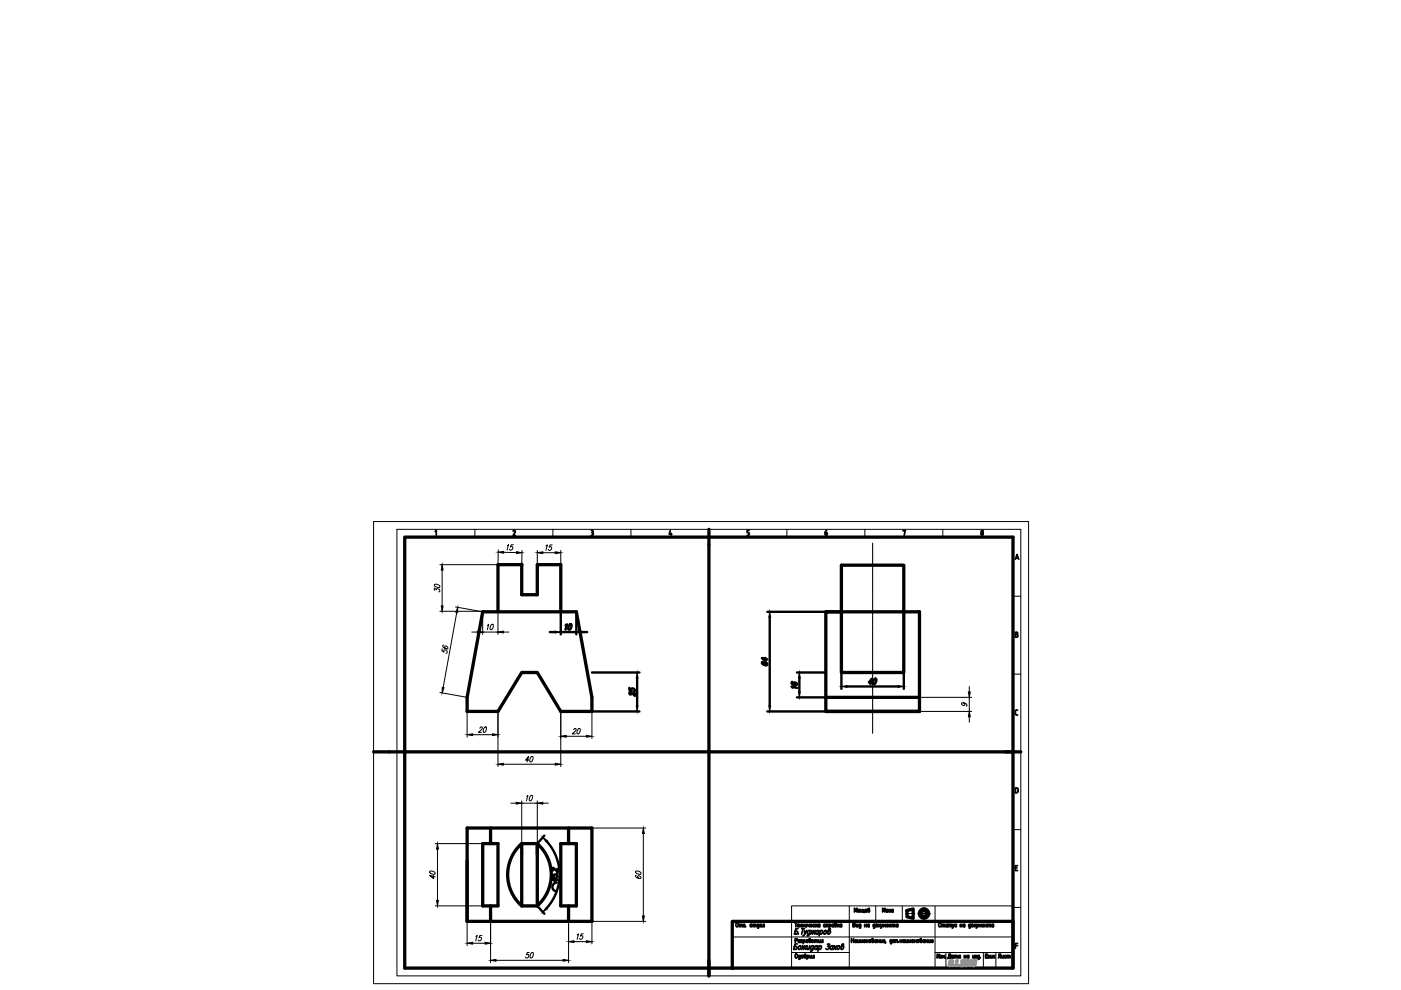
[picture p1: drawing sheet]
<svg xmlns="http://www.w3.org/2000/svg" width="297mm" height="210mm" viewBox="0 0 297 210" stroke-linecap="round" stroke-linejoin="round" font-family="sans-serif">
<defs><g id="words">
<text font-size="4" x="173.9" y="114.7">6</text>
</g></defs>
<!-- layer: Thick -->
<g fill="none" stroke="#000" stroke-width=".7">
<path d="M150.3 112.2v94.7M102.3 129.7h19.9l3.3 18.2v2.9h-6.6l-5-8.2h-3.3l-5 8.2h-6.6v-2.9zM105.6 129.6v-9.9h5v6.4h3.3v-6.4h5v10M175.1 129.7h19.8v21.1M178.4 129.7v-9.9h13.2v22.8h-13.2v-12.9h-3.3v21.1h19.8M79.2 159.4h137.2M175.1 147.9h19.8M175.1 150.8h19.8M99 175.6h26.5v19.8h-26.5zM102.3 178.9h3.3v13.2h-3.3zM104 175.6v3.3M110.6 178.9a8.8 8.8 0 0 0 0 13.2"/>
<path d="M110.6 178.9h3.3v13.2h-3.3zM113.9 178.9a8.8 8.8 0 0 1 0 13.2M118.9 178.9h3.3v13.2h-3.3zM120.5 175.6v3.3M104 192.1v3.3M120.5 192.1v3.3M155.3 195.4h59.5v9.9h-59.5zM192.3 193l1.3-.3v2l-1.3-.3zM155.3 205.3h-69.5v-91.4h129v91.4"/>
<circle cx="195.9" cy="193.7" r=".98"/>
<circle cx="195.9" cy="193.7" r=".67"/>
</g>
<!-- layer: Thin -->
<g fill="none" stroke="#000" stroke-width=".21">
<path d="M79.2 110.6h138.9v98h-138.9zM84.2 112.2h132.2v94.7h-132.2zM100.7 112.2v1.7M117.2 112.2v1.7M133.8 112.2v1.7M166.8 112.2v1.7M183.4 112.2v1.7M199.9 112.2v1.7M214.8 126.4h1.6M214.8 142.9h1.6M214.8 175.9h1.6M155.3 198.7h59.5"/>
<path d="M167.8 192.1h47v3.3h-47zM167.8 195.4v9.9M180.1 192.1v13.2M185.7 192.1v3.3M191.3 192.1v3.3M192 193.7h2M194.6 193.7h2.7M195.9 192.4v2.6M198.2 192.1v13.2M214.8 192.4h1.6M167.8 202h12.3M198.2 202h16.6"/>
<path d="M200.6 202v3.3M208.5 202v3.2M211.1 202v3.3"/>
</g>
<!-- layer: Text35 -->
<g fill="none" stroke="#000" stroke-width=".36">
<path d="M92.3 112.7l.2-.2v1M109 112.5l.2 .1v.2M109 112.4l-.2 .2M109.2 112.8l-.4 .7h.5M125.3 112.5h.4l.1 .2-.2 .2 .2 .2M125.5 112.9h.1M125.8 113.1l-.1 .3-.4 .1M142.1 112.5l-.2 .8h.6M142.3 113v.5M158.6 112.9l.3 .2M158.8 112.5h-.4v.4h.2M158.9 113.1l-.1 .3-.4 .1"/>
<path d="M191.5 112.6l.4-.1-.2 1M208 113.1l.2-.2 .2 .2M208 113.1l.2 .4 .3-.4M215.3 118.6l.3-1 .4 1M215.4 118.3h.5M215.3 134.1h.4l.1 .2-.2 .2 .2 .3-.1 .3h-.4zM215.3 134.5h.3M215.3 151.3l.1 .2 .4 .1M215.3 150.8v.5M215.5 150.5l-.2 .3M215.5 150.6h.3M215.9 167.4l-.2-.3h-.4v1l.5-.2 .1-.5"/>
<path d="M156.1 195.8l.1-.1a.4 .4 0 0 1 .3 .4 .4 .4 0 0 1-.4 .4zM156.7 196.1l.3-.1 .1 .5M156.7 196v.5M157.1 196.1l.2-.1 .1 .5M157.6 196.1h.3l-.3 .2v.2l.3-.1M158.1 196.4v.1M159.7 196.1l.3-.1v.5M159.7 196v.5M160 196.1l.3-.1v.5M160.9 196.1l-.1-.1a.23 .23 0 0 0-.3 .3 .23 .23 0 0 0 .4 .1M160.9 196v.7l-.3 .1M161.1 196.2h.4l-.1-.2a.23 .23 0 0 0-.3 .3 .23 .23 0 0 0 .4 .1"/>
<path d="M161.7 196.5l.1-.2v-.3h.2v.5M168.5 195.7h.5M168.6 199.4h.4v-.3l-.4-.1v.8M168.7 195.7v.8M169.1 196.2h.4l-.1-.2a.23 .23 0 0 0-.3 .3 .23 .23 0 0 0 .4 .1M169.2 196.9h-.5l-.3 1.2 .6-.1 .1-.5-.5-.1M169.2 197.9l.1 .1M169.6 199.4l-.1-.1a.23 .23 0 0 0-.3 .3 .23 .23 0 0 0 .4 .1M169.6 196l.3 .5M169.6 199.3v.5M169.7 199.3h.3l-.1 .2M169.9 196l-.3 .5"/>
<path d="M170 199.5v.3h-.3M170 196.9h.6M170.1 196.2h.3M170.1 196v.5M170.3 196.9l-.3 1.2M170.3 199.4v-.1a.25 .25 0 0 1 .4 .3 .22 .22 0 0 1-.4 .1M170.3 199.3v.8M170.4 196v.5M170.6 197.3v.8l.5-.8M170.6 198.1l-.4 .3M170.7 196v.5l.3-.2M171 196v.5"/>
<path d="M171.2 199.4v-.1a.25 .25 0 0 0-.4 .3 .23 .23 0 0 0 .4 .1M171.2 199.3v.5M171.3 196v.3l.3-.1M171.6 196v.5M171.8 197.4h-.1a.37 .37 0 0 0-.5 .2 .37 .37 0 0 0 .2 .5l.2-.2M171.8 199l-.3 .2v.5a.23 .23 0 0 0 .3 0 .23 .23 0 0 0 0-.3 .23 .23 0 0 0-.3 0M171.8 197.3l-.3 1-.4 .1M171.8 196.2h.4l-.1-.2a.22 .22 0 0 0-.3 .3 .22 .22 0 0 0 .4 .1M172.1 197.3l.2 .5 .6-.5M172.2 197.6l-.4 .5M172.5 197.3l-.2 .8M172.5 197.6l.2 .5"/>
<path d="M172.7 199.4l.3-.1v.5M172.7 199.3v.5M172.8 196.1l-.1-.1a.23 .23 0 0 0-.3 .3 .23 .23 0 0 0 .4 .1M173 196v.5M173 199.4l.3-.1v.5M173.1 196.2l.2 .3M173.3 196l-.3 .3M173.5 199.3l.1 .5 .3-.1M173.6 197.4a.36 .36 0 0 0-.6 .2 .36 .36 0 0 0 .2 .5l.2-.2M173.6 197.3l-.2 .8M173.8 196.1l-.1-.1a.23 .23 0 0 0-.3 .3 .23 .23 0 0 0 .4 .1M173.8 196v.5"/>
<path d="M173.9 199.3v.5M173.9 197.4l.2-.1a.36 .36 0 0 1 .2 .5 .36 .36 0 0 1-.5 .1M174 197.3l-.3 1.1M174.1 199.8l.2-.1v-.4h.2v.5M174.8 197.4l.2-.1a.36 .36 0 0 1 .2 .5 .36 .36 0 0 1-.6 .1zM175 196.1a.22 .22 0 0 0-.3 0 .22 .22 0 0 0 0 .3 .22 .22 0 0 0 .3 0M175.2 196.1l.3-.1v.5M175.2 196v.5M175.8 196.1l.1-.1a.23 .23 0 0 1 .3 .3 .23 .23 0 0 1-.4 .1M175.8 196v.8M175.8 197.3a.36 .36 0 0 1 .2 .5 .36 .36 0 0 1-.5 .1l.2-.9 .3-.1v.3l-.4 .2M176.7 196.1a.23 .23 0 0 0-.3 0 .23 .23 0 0 0 0 .3 .23 .23 0 0 0 .3 0"/>
<path d="M176.7 196v.5M177.1 196a.25 .25 0 0 1 .3 .3 .25 .25 0 0 1-.4 .1v-.6l.2-.1v.2l-.2 .2M177.6 196v.5M177.7 196.2l.2 .3M177.9 196l-.3 .3M178.4 196.1v-.1a.25 .25 0 0 0-.4 .3 .23 .23 0 0 0 .4 .1M178.4 196v.5M180.5 199v.8M180.5 199.4h.5M180.8 196.1h.4l.1 .2-.2 .2h-.3v-.8h.4l.1 .2-.2 .2M181 199v.8M181.2 193.4v-.8l.2 .6 .3-.6v.8"/>
<path d="M181.5 196l.1 .5 .3-.2M181.5 199.4v-.1a.23 .23 0 0 0-.3 .3 .23 .23 0 0 0 .3 .1M181.5 199.3v.5M181.8 199.3v.5l.4-.1M181.9 196v.5M182.2 199.3v.5M182.3 192.9h-.1a.23 .23 0 0 0-.3 .2 .23 .23 0 0 0 .4 .2M182.3 192.8v.6M182.4 199.8v-.5l.2 .4 .2-.4v.5M182.5 196.1l-.1-.1a.23 .23 0 0 0-.3 .3 .23 .23 0 0 0 .4 .1M182.5 196v.7l-.3 .1M182.5 192.8l.1 .5 .2-.1"/>
<path d="M182.8 192.8l.1 .5 .3-.1M183.1 199.5h.4l-.1-.2a.23 .23 0 0 0-.3 .1 .23 .23 0 0 0 0 .3 .23 .23 0 0 0 .4 0M183.2 192.8v.7M183.3 196.2h.4M183.3 196v.5M183.7 199.3v.5M183.7 199.5h.3M183.7 196v.5M183.7 192.9a.22 .22 0 0 0-.3 .2 .22 .22 0 0 0 .3 .2M183.7 192.8v.6M184 199.3v.5M184.3 196.1l-.1-.1a.23 .23 0 0 0-.3 .3 .23 .23 0 0 0 .4 .1"/>
<path d="M184.3 196v.5M184.3 192.6l-.3 .2v.5a.23 .23 0 0 0 .3-.1 .23 .23 0 0 0 0-.3 .23 .23 0 0 0-.3 0M185 199.3a.25 .25 0 0 1 .2 .3 .25 .25 0 0 1-.3 .1l-.1-.6 .2-.1 .1 .2-.3 .2M185.5 196.1l-.1-.1a.23 .23 0 0 0-.3 .3 .23 .23 0 0 0 .4 .1M185.5 196v.6l-.1 .2h-.2M185.8 199.4l-.1-.1a.23 .23 0 0 0-.3 .3 .23 .23 0 0 0 .4 .1M185.8 199.3v.5M186.1 199.5h.3M186.1 199.3v.5M186.3 196v.5M186.4 199.3v.5M186.5 196.2l.2 .3"/>
<path d="M186.6 199.3l.1 .5 .3-.1M186.6 196l-.3 .3M186.7 196l.2 .5 .2-.5M186.9 196.5l-.2 .3M187 199.3v.5M187.1 193.4v-.8l.3 .6 .2-.6v.8M187.2 199.5h.4l-.1-.2a.23 .23 0 0 0-.3 .3 .23 .23 0 0 0 .4 .1M187.3 196.5v-.5l.2 .4 .2-.4v.5M187.7 199.8v.2M187.9 196.2h.4l-.1-.2a.22 .22 0 0 0-.3 .3 .22 .22 0 0 0 .4 .1M188.2 192.9a.23 .23 0 0 0-.3 0 .23 .23 0 0 0 0 .4 .23 .23 0 0 0 .3 0M188.2 192.8v.6"/>
<path d="M188.5 196.2h.4M188.5 196v.5M188.8 192.9a.23 .23 0 0 0-.4 .2 .23 .23 0 0 0 .4 .2M188.9 196v.5M189.1 199.4l-.1-.1a.23 .23 0 0 0-.3 .1 .23 .23 0 0 0 .1 .3 .23 .23 0 0 0 .3 0M189.1 199.3l-.1 .7-.2 .1M189.1 196.1l.3-.1v.5M189.1 196v.5M189.4 192.9h-.1a.23 .23 0 0 0-.3 .2 .23 .23 0 0 0 .4 .2M189.4 192.8v.6M189.4 196.1l.3-.1 .1 .5M189.9 199.4l.3-.1 .1 .5"/>
<path d="M189.9 199.3v.5M190.4 196.1l-.1-.1a.23 .23 0 0 0-.3 .3 .23 .23 0 0 0 .4 .1M190.4 196v.5M190.4 199.7l.1 .1M190.8 199.5h.4M190.8 199.3v.5M191.2 199.3v.5M191.8 199.4a.23 .23 0 0 0-.3 0 .23 .23 0 0 0 0 .3 .23 .23 0 0 0 .3 0M191.8 199.3v.5M192 199.3l.1 .5 .3-.1M192.4 199.3v.5M192.6 199.8v-.5l.2 .4 .3-.4v.5"/>
<path d="M193.3 199.5h.4l-.1-.2a.23 .23 0 0 0-.3 .3 .23 .23 0 0 0 .4 .1M193.9 199.5h.3M193.9 199.3v.5M194.2 199.3v.5M195.2 199.3a.25 .25 0 0 1 .3 .3 .25 .25 0 0 1-.4 .1v-.6l.2-.1-.2 .4M196 199.4a.23 .23 0 0 0-.3 0 .23 .23 0 0 0 0 .3 .23 .23 0 0 0 .3 0M196 199.3v.5M196.3 199.5h.3M196.3 199.3v.5M196.6 199.3v.5M196.9 199.3v.5l.3-.1M197.2 199.3v.5"/>
<path d="M197.5 199.5h.3v-.2a.22 .22 0 0 0-.3 .2 .22 .22 0 0 0 .3 .2M199.5 195.9l-.1-.1a.24 .24 0 0 0-.3-.1 .24 .24 0 0 0-.1 .3v.2a.24 .24 0 0 0 .2 .3 .24 .24 0 0 0 .3-.2M199.7 196.1l.2-.1 .1 .5M199.7 196v.5M200 196.1l.3-.1v.5M200.9 196.1a.23 .23 0 0 0-.3 0 .23 .23 0 0 0 0 .3 .23 .23 0 0 0 .3 0M200.9 196v.5M201.1 196.1l.3-.1 .1 .5M201.1 196v.5M201.5 196.1l.2-.1 .1 .5M201.9 196l.2 .5 .2-.5M202.1 196.5l-.2 .3"/>
<path d="M202.8 196.1a.22 .22 0 0 0-.3 0 .22 .22 0 0 0 0 .3 .22 .22 0 0 0 .3 0M203.6 196.2h.3M203.6 196v.5M203.9 196v.5M204.5 196.1v-.1a.22 .22 0 0 0-.3 .3 .22 .22 0 0 0 .3 .1M204.5 196v.5M205.7 196.1v-.1a.23 .23 0 0 0-.3 .3 .23 .23 0 0 0 .3 .1M205.7 196v.6l-.1 .2h-.1M206.6 196v.5M206.7 196.2l.2 .3M206.9 196l-.3 .3M207 196l.2 .5 .2-.5"/>
<path d="M207.2 196.5l-.2 .3M207.5 196.5v-.5l.3 .4 .2-.4v.5M208.2 196.2h.4l-.1-.2a.23 .23 0 0 0-.3 .3 .23 .23 0 0 0 .4 .1M208.8 196.2h.3M208.8 196v.5M209.1 196v.5M209.4 196.1l.3-.1v.5M209.4 196v.5M209.7 196.1l.3-.1v.5M210.6 196.1a.23 .23 0 0 0-.3 0 .23 .23 0 0 0 0 .3 .23 .23 0 0 0 .3 0M210.6 196v.5M215.3 184h.3"/>
<path d="M215.8 183.5h-.5v1.1h.5M168.7 202.3h.1a.39 .39 0 0 1 .3 .4 .39 .39 0 0 1-.4 .4l-.1-.3zM169.1 200.1h-.5l-.3 1.2 .6-.1 .1-.4-.6-.1M169.4 200.7l.2-.2a.36 .36 0 0 1 .2 .5 .36 .36 0 0 1-.6 .1zM169.7 202.7l-.1-.1a.24 .24 0 0 0-.3 .3 .24 .24 0 0 0 .4 .1M169.7 202.6l-.1 .7-.2 .1M170.1 200.5l.3 .5 .5-.5M170.3 200.9l-.4 .4M170.5 200.5l-.2 .8M170.6 200.9l.2 .4M170.8 202.3l-.3 .2 .1 .6a.24 .24 0 0 0 .3-.3 .24 .24 0 0 0-.4-.1M171.1 202.7l.1-.1a.24 .24 0 0 1 .3 .3 .24 .24 0 0 1-.4 .1"/>
<path d="M171.1 202.6v.8M171.2 200.5l-.2 .7 .3 .1 .2-.2M171.7 200.5l-.2 .8M171.7 202.6v.5l.3-.1M172 202.6v.5M172.3 203.1l.1-.1v-.4h.2v.5M172.5 200.7l-.1-.1a.36 .36 0 0 0-.5 .2 .36 .36 0 0 0 .2 .5l.3-.2M172.5 200.5l-.3 1.1h-.4M173.3 200.7a.36 .36 0 0 0-.5 .1 .36 .36 0 0 0 .2 .5l.2-.2M173.4 200.5l-.2 .8M173.7 200.7l.2-.2a.36 .36 0 0 1 .2 .5 .36 .36 0 0 1-.6 .1M173.7 200.5l-.3 1.2"/>
<path d="M175.4 200.2h.5l-.3 .4a.37 .37 0 0 1 .1 .6 .37 .37 0 0 1-.6-.1M175.5 200.6h.1M176.6 200.7a.36 .36 0 0 0-.5 .1 .36 .36 0 0 0 .2 .5l.2-.2M176.7 200.5l-.2 .8M176.9 200.5l.3 .8M177.4 200.5l-.7 .8M177.5 200.7l.3-.2a.36 .36 0 0 1 .2 .5 .36 .36 0 0 1-.6 .1zM178.6 200.5a.37 .37 0 0 1 .2 .5 .37 .37 0 0 1-.5 .2l.2-1 .3-.1v.3l-.4 .3M198.7 202.3v.8l.4-.8v.8M199.3 202.6h.3l-.2 .2M199.5 202.8l.1 .2-.3 .1M199.8 203.1v-.5l.2 .4 .3-.4v.5"/>
<path d="M200.4 203l.1 .1M201 203.3v-.2h.6v.2M201 203.1l.2-.8h.3v.8M202.1 202.7v-.1a.25 .25 0 0 0-.4 .3 .24 .24 0 0 0 .4 .1M202.1 202.6v.5M202.4 202.7l.2-.1 .1 .5M202.4 202.6v.5M202.7 202.7l.3-.1v.5M203.6 202.7l-.1-.1a.24 .24 0 0 0-.3 .3 .24 .24 0 0 0 .4 .1M203.6 202.6v.5M204.4 202.8h.4M204.4 202.6v.5"/>
<path d="M204.8 202.6v.5M205.4 202.7l-.1-.1a.24 .24 0 0 0-.3 .3 .24 .24 0 0 0 .4 .1M205.4 202.6v.5M206.2 202.6l.1 .5 .3-.1M206.6 202.6v.5M206.7 202.6h.3l-.1 .2M207 202.8v.3h-.3M207.6 202.7v-.1a.25 .25 0 0 0-.4 .3 .24 .24 0 0 0 .4 .1M207.6 202.6v.7l-.3 .1M207.8 203v.1M209 202.7h.3M209.4 202.3h-.4v.8h.4"/>
<path d="M209.5 202.6h.2l-.1 .2M209.7 202.8l.1 .2-.3 .1M210 202.6v.5l.3-.1M210.3 202.6v.5M210.6 202.6v.5M210.7 202.8l.2 .3M210.9 202.6l-.3 .4M211.7 203.1l.1-.8h.4v.8M212.4 202.6v.5l.3-.1M212.7 202.6v.5M213.3 202.7v-.1a.24 .24 0 0 0-.3 .3 .24 .24 0 0 0 .3 .1M213.5 202.7l.3-.1v.5"/>
<path d="M213.5 202.6v.5M213.8 202.7l.3-.1 .1 .5M215.3 200.5h.5M215.8 200h-.5v1.1"/>
<circle cx="208.2" cy="112.7" r=".22"/>
<circle cx="159.2" cy="196.2" r=".26"/>
<circle cx="172.2" cy="199.5" r=".26"/>
<circle cx="184.4" cy="199.5" r=".26"/>
<circle cx="185.8" cy="196.2" r=".26"/>
<circle cx="189.5" cy="199.5" r=".26"/>
<circle cx="194.6" cy="199.5" r=".26"/>
<circle cx="206.1" cy="196.2" r=".26"/>
<circle cx="170" cy="202.8" r=".26"/>
</g>
<!-- layer: Thick -->
<circle cx="110.6" cy="119.8" r=".35" fill="#000"/>
<!-- layer: Hatch -->
<path d="M110.6 178.9a8.8 8.8 0 0 0 0 13.2" fill="none" stroke="#000" stroke-width=".21"/>
<!-- layer: Dimensions -->
<g fill="none" stroke="#000" stroke-width=".21">
<path d="M105.6 116.6v3.1h-12.3M106.8 117.1l2.7 .1M107.5 115.7l.3-.2-.3 1.1M108.8 115.5h-.4l-.2 .5 .2-.1a.37 .37 0 0 1 .2 .5 .37 .37 0 0 1-.6 0M110.7 116.7l-.1 3.1M113.9 116.7v3M115.1 117.2h2.6M115.8 115.7l.3-.2-.4 1.2M117.1 115.5h-.5l-.2 .5 .2-.1a.36 .36 0 0 1 .3 .6 .36 .36 0 0 1-.6 0M118.9 116.7v3M92.1 125.2v-.5l.4 .4a.34 .34 0 0 1 .6-.2 .34 .34 0 0 1-.1 .6M92.2 123.9a.69 .69 0 0 1 1 .6 .69 .69 0 0 1-1-.6z"/>
<path d="M93.3 129.6h12.3v4.9M93.7 120.9v7.6M93.8 137.6l-.1 .4 .4 .3a.33 .33 0 0 1 .1-.5 .33 .33 0 0 1 .5 .2l.1 .4-.2 .1M94.1 136.8h-.1a.65 .65 0 0 0 .3 .6 .65 .65 0 0 0 .7 0 .38 .38 0 0 0-.3-.4 .38 .38 0 0 0-.4 .1l.3 .4M96.6 128.7l5.7 1v4.8M96.8 129.9l-2.8 15.9M100 134h1.2M102.3 134h3.3M103.3 132.6l.3-.2-.3 1.1M104.2 132.4h.3a.7 .7 0 0 1-.6 1.1l.1-.7zM106.7 134h1.2M93.3 146.8l5.7 1.1"/>
<path d="M99 150.8v5.5M100.2 155.8h4.2M101.7 154.4l.3-.3h.2l.1 .3-.8 .9h.6M102.8 154.2l.2-.1a.69 .69 0 0 1-.5 1.1v-.6zM105.6 150.8v11.7M118.9 150.8v11.7M120 156.1h4.3M121.6 154.7a.26 .26 0 0 1 .3-.2 .26 .26 0 0 1 .2 .3l-.8 .8h.7M122.6 154.5h.3a.68 .68 0 0 1 .1 .7 .68 .68 0 0 1-.6 .4v-.7zM125.5 150.8v5.8M194.9 147.9h11.1M194.9 150.8h11.1"/>
<path d="M204.3 149l.3 .4a.34 .34 0 0 1-.5 .1 .34 .34 0 0 1-.1-.5l.8 .2 .2 .3-.1 .2M205.5 145.5v1.2M205.5 147.9v2.9M205.5 152v1.1M92.3 178.9h10M106.7 162h11M108.3 170.3h1.2M110.6 169.8v9.1M110.6 170.3h3.3M111.7 168.9l.2-.3-.3 1.2M112.1 161.2h-.7l.7-.8-.3 1.2M112.5 168.7l.3-.1a.8 .8 0 0 1-.4 1.2l-.2-.5z"/>
<path d="M112.6 160.5l.3-.1a.79 .79 0 0 1-.4 1.2l-.2-.5zM113.9 169.8v9.1M115.1 170.3h1.1M125.5 175.6h11.4M136.4 176.7v17.5M91.2 184.7a.68 .68 0 0 1 .7 0 .68 .68 0 0 1 .3 .6 .69 .69 0 0 1-1-.6zM91.9 185.6v.7l-.8-.7 1.2 .3M92.3 192.1h10M92.8 180v10.9M99 195.4v5.1M100.2 200h2.6M100.9 198.6l.3-.3-.3 1.2"/>
<path d="M102.2 198.3h-.5l-.1 .5a.33 .33 0 0 1 .5 0 .33 .33 0 0 1-.1 .5l-.4 .2-.2-.2M104 195.4v8.7M120.5 195.4v8.7M121.7 199.7h2.6M122.4 198.2l.3-.2-.3 1.2M123.7 198h-.5l-.1 .5 .2-.1a.37 .37 0 0 1 .2 .5 .37 .37 0 0 1-.6 0M134.8 184.7a.68 .68 0 0 1 .7 0 .68 .68 0 0 1 .3 .6 .69 .69 0 0 1-1-.6zM134.9 185.6h-.1a.66 .66 0 0 0 .4 .6 .66 .66 0 0 0 .7-.1 .37 .37 0 0 0-.3-.4 .37 .37 0 0 0-.4 .2l.3 .4M136.9 195.4h-11.4v4.7M105.2 203.6h14.2M112.2 202h-.4l-.2 .4 .2-.1a.37 .37 0 0 1 .3 .6 .37 .37 0 0 1-.7 0M112.7 202h.2a.8 .8 0 0 1-.4 1.1l-.1-.5z"/>
</g>
<g fill="#000" stroke="#000" stroke-width=".21">
<path d="M105.6 117.1l1.2-.2v.4zM109.5 117l1.2 .2-1.2 .2zM113.9 117.2l1.2-.2v.4zM117.7 117l1.2 .2-1.2 .2zM93.7 119.7l.2 1.2h-.3zM93.6 128.5h.3l-.2 1.1zM97 128.8v1.1h-.4zM101.2 133.8l1.1 .2-1.1 .2zM105.6 134l1.1-.2v.4zM93.8 145.7l.3 .1-.4 1.1zM99 155.8l1.2-.2v.4zM104.4 155.6l1.2 .2-1.2 .2z"/>
<path d="M118.9 156.1l1.1-.2v.4zM124.3 155.9l1.2 .2-1.2 .2zM205.3 146.7h.4l-.2 1.2zM205.5 150.8l.2 1.2h-.4zM105.6 162l1.1-.2v.4zM109.5 170.1l1.1 .2-1.1 .2zM113.9 170.3l1.2-.2v.4zM117.7 161.8l1.2 .2-1.2 .2zM136.4 175.6l.2 1.1h-.4zM92.8 178.9l.1 1.1h-.3zM92.6 190.9h.3l-.1 1.2zM99 200l1.2-.2v.4z"/>
<path d="M102.8 199.8l1.2 .2-1.2 .2zM120.5 199.7l1.2-.2v.3zM124.3 199.5l1.2 .2-1.2 .1zM136.2 194.2h.4l-.2 1.2zM104 203.6l1.2-.2v.4zM119.4 203.4l1.1 .2-1.1 .2z"/>
</g>
<!-- layer: Text50 -->
<g fill="none" stroke="#000" stroke-width=".51">
<path d="M116.6 134h1.1M118.9 129.7v4.8M118.9 134h3.3M119.9 132.6l.3-.2-.3 1.1M120.8 132.4h.2a.7 .7 0 0 1-.5 1.1v-.7zM122.2 129.7v4.8M123.3 134h1.2M162.3 139.5v.7l-.8-.7 1.2 .3M162.7 129.7h12.4M163.2 130.9v18.8M125.5 142.6h10.1M125.5 150.8h10.1"/>
<path d="M133.4 145.8v.5l.5 .2-.1-.2a.36 .36 0 0 1 .6-.3 .36 .36 0 0 1 0 .6M134.6 146.9v.7l-1-.9a.28 .28 0 0 0-.2 .3 .28 .28 0 0 0 .3 .3M135.1 143.7v6M161.7 140.3l-.1 .1a.65 .65 0 0 0 .4 .6 .65 .65 0 0 0 .7-.1 .37 .37 0 0 0-.3-.4 .37 .37 0 0 0-.4 .2l.3 .3M162.7 150.8h12.4M168 144.6h-.1a.65 .65 0 0 0 .3 .6 .65 .65 0 0 0 .8-.1 .33 .33 0 0 0-.3-.4 .33 .33 0 0 0-.4 .4l.3 .2M168 145.8l-.2-.3 1.2 .4M169 142.6h6.1M169 147.9h6.1M169.5 143.7v3M178.4 142.6v3.5M179.6 145.5h10.9"/>
<path d="M184.9 144.7h-.7l.7-.8-.3 1.2M185.4 144l.3-.1a.79 .79 0 0 1-.4 1.2l-.2-.5zM191.6 142.6v3.5M115.4 177.2l-1.5 1.7M115.9 178.4a10.6 10.6 0 0 1 0 14.2M113.9 192.1l1.5 1.6M117 185.3v.4l.5 .2-.1-.2a.36 .36 0 0 1 .5-.2 .36 .36 0 0 1 0 .6M117.8 186.3v.6l-.8-.6 1.2 .3M118 187.1a.92 .92 0 0 0-.9 1 .92 .92 0 0 0 .9 .9M118.1 185.2h-.1M118.2 184.2v.6l-.9-.8h-.2l-.1 .3 .3 .3"/>
</g>
<path d="M117.7 133.8l1.2 .2-1.2 .2zM122.2 134l1.1-.2v.4zM163.2 129.7l.2 1.2h-.4zM134.9 149.7h.4l-.2 1.1zM135.1 142.6l.2 1.1h-.4zM163 149.7h.4l-.2 1.1zM169.5 142.6l.2 1.1h-.4zM169.3 146.7h.4l-.2 1.2zM178.4 145.5l1.2-.1v.3zM190.5 145.4l1.1 .1-1.1 .2zM115.1 177.6l1 .6-.3 .3zM115.8 192.4l.3 .3-1 .7z" fill="#000" stroke="#000" stroke-width=".21"/>
<!-- layer: Axis -->
<path d="M185 115.1v40.4" fill="none" stroke="#000" stroke-width=".21"/>
<!-- layer: Thick -->
<path d="M201.9 204l-.4 .3a.34 .34 0 0 1-.1-.5 .34 .34 0 0 1 .5 0l-.3 .9-.4-.1M202.1 204.6v.1M202.7 203.8l.3-.2-.3 1.2M203.2 204.6l.1 .1M203.9 203.9a.26 .26 0 0 1 .3-.3 .26 .26 0 0 1 .2 .3l-.8 .9h.6M204.9 203.7l.2-.1a.7 .7 0 0 1-.5 1.1l.1-.6zM205.6 203.8l.3-.2-.3 1.2M206.5 203.7l-.1 .3a.36 .36 0 0 1 .4 .5 .36 .36 0 0 1-.7 0l.3-.3 .5-.3-.1-.3z" fill="none" stroke="#939598" stroke-width=".7"/>
<use href="#words"/>
</svg>
